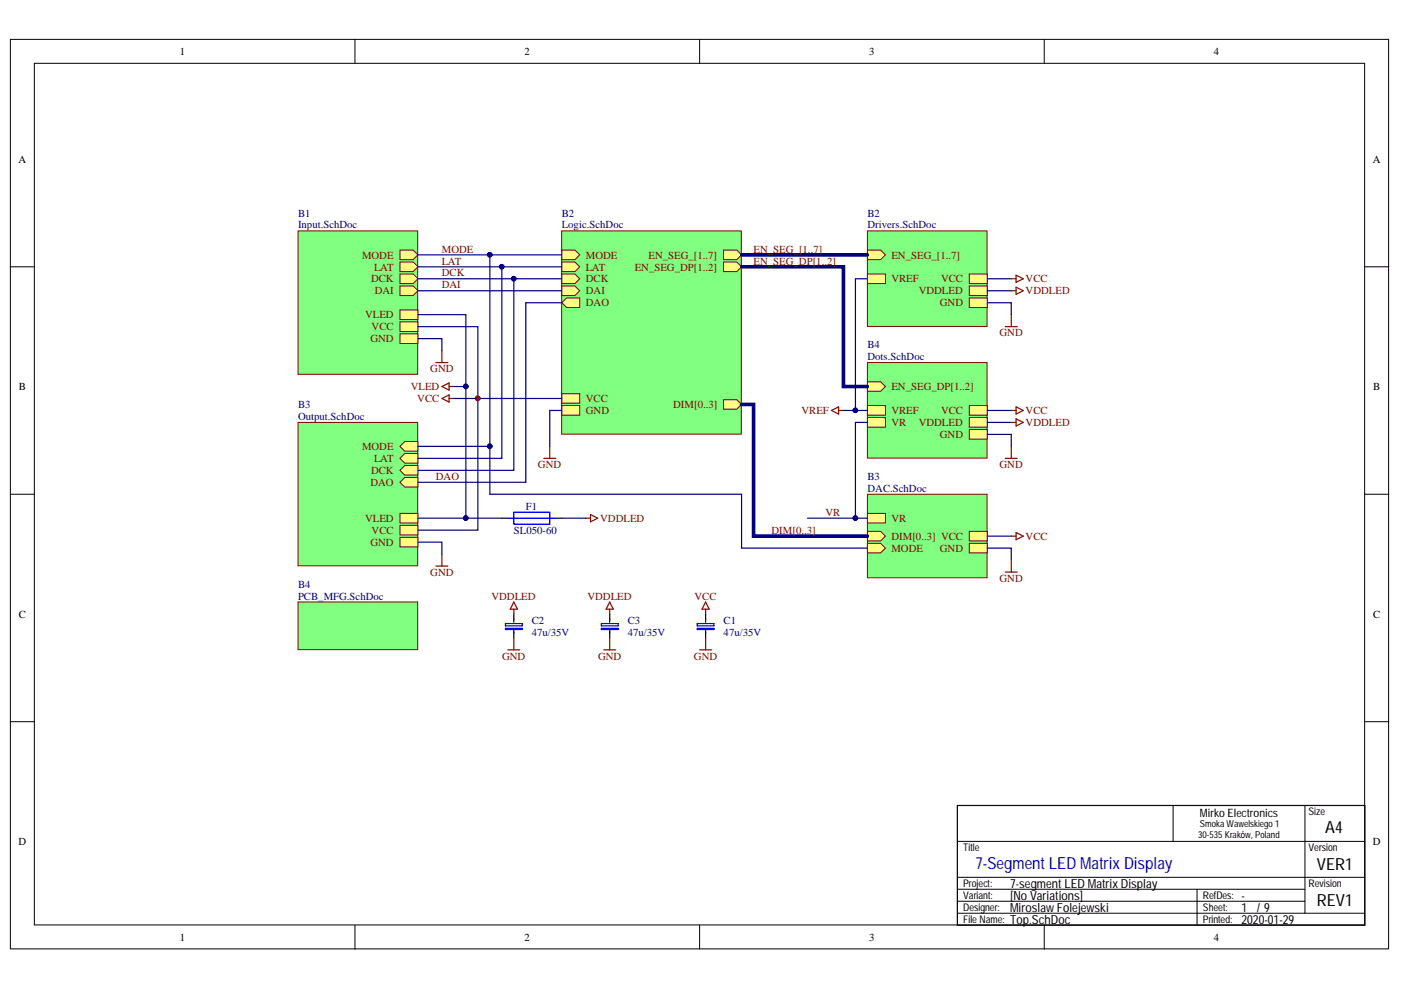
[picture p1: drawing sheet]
<svg xmlns="http://www.w3.org/2000/svg" width="297mm" height="210mm" viewBox="0 0 297 210" stroke-linecap="round" stroke-linejoin="round" font-family="sans-serif">
<defs><g id="words">
<g font-size="3.5">
<text x="281" y="176.6">A4</text>
<text x="279.2" y="184.5">VER1</text>
<text x="279.2" y="192.1">REV1</text>
</g>
<text font-size="3.5" fill="#00c" x="206.8" y="184.3">7-Segment LED Matrix Display</text>
<g font-size="2.7">
<text x="214.2" y="188.2">7-segment LED Matrix Display</text>
<text x="214.2" y="190.8">[No Variations]</text>
<text x="263.2" y="190.8">-</text>
<text x="214.2" y="195.9">Top.SchDoc</text>
<text x="214.2" y="193.3">Miroslaw Folejewski</text>
<text x="263.2" y="195.9">2020-01-29</text>
<text x="263.2" y="193.3">1</text>
<text x="266.5" y="193.3">/ 9</text>
</g>
<text font-size="2.4" x="254.4" y="173.3">Mirko Electronics</text>
<g font-size="2.3">
<text x="38.1" y="11.7">1</text>
<text x="111.2" y="11.7">2</text>
<text x="184.3" y="11.7">3</text>
<text x="257.3" y="11.7">4</text>
<text x="3.9" y="34.5">A</text>
<text x="291.1" y="34.5">A</text>
<text x="4" y="82.7">B</text>
<text x="291.2" y="82.7">B</text>
<text x="4" y="131">C</text>
<text x="291.2" y="131">C</text>
<text x="3.9" y="179.1">D</text>
<text x="291.1" y="179.1">D</text>
<text x="38.1" y="199.5">1</text>
<text x="111.2" y="199.5">2</text>
<text x="184.3" y="199.5">3</text>
<text x="257.3" y="199.5">4</text>
</g>
<g font-size="2.3" fill="#000080">
<text x="63.2" y="45.9">B1</text>
<text x="119.1" y="45.9">B2</text>
<text x="183.9" y="45.9">B2</text>
<text x="63.2" y="48.4">Input.SchDoc</text>
<text x="119.1" y="48.4">Logic.SchDoc</text>
<text x="183.9" y="48.4">Drivers.SchDoc</text>
<text x="183.9" y="73.8">B4</text>
<text x="183.9" y="76.4">Dots.SchDoc</text>
<text x="63.2" y="86.5">B3</text>
<text x="63.2" y="89.1">Output.SchDoc</text>
<text x="183.9" y="101.7">B3</text>
<text x="183.9" y="104.3">DAC.SchDoc</text>
<text x="108.9" y="113.2">SL050-60</text>
<text x="111.5" y="108.1">F1</text>
<text x="63.2" y="124.6">B4</text>
<text x="63.2" y="127.1">PCB_MFG.SchDoc</text>
<text x="112.7" y="132.2">C2</text>
<text x="112.7" y="134.8">47u/35V</text>
<text x="133.1" y="132.2">C3</text>
<text x="133.1" y="134.8">47u/35V</text>
<text x="153.4" y="132.2">C1</text>
<text x="153.4" y="134.8">47u/35V</text>
</g>
<g font-size="2.3" fill="#800000">
<text x="93.7" y="53.6">MODE</text>
<text x="159.8" y="53.6">EN_SEG_[1..7]</text>
<text x="76.8" y="54.8">MODE</text>
<text x="78.7" y="59.9">DCK</text>
<text x="79.3" y="57.4">LAT</text>
<text x="93.7" y="56.1">LAT</text>
<text x="93.7" y="58.6">DCK</text>
<text x="124.2" y="54.8">MODE</text>
<text x="124.2" y="57.4">LAT</text>
<text x="124.2" y="59.9">DCK</text>
<text x="134.6" y="57.4">EN_SEG_DP[1..2]</text>
<text x="137.5" y="54.8">EN_SEG_[1..7]</text>
<text x="159.8" y="56.1">EN_SEG_DP[1..2]</text>
<text x="189" y="54.8">EN_SEG_[1..7]</text>
<text x="189" y="59.9">VREF</text>
<text x="199.5" y="59.9">VCC</text>
<text x="217.5" y="59.9">VCC</text>
<text x="79.5" y="62.4">DAI</text>
<text x="93.7" y="61.2">DAI</text>
<text x="124.2" y="62.4">DAI</text>
<text x="124.2" y="65">DAO</text>
<text x="194.8" y="62.4">VDDLED</text>
<text x="199.3" y="65">GND</text>
<text x="217.5" y="62.4">VDDLED</text>
<text x="77.4" y="67.5">VLED</text>
<text x="78.8" y="70">VCC</text>
<text x="211.9" y="71.3">GND</text>
<text x="78.5" y="72.6">GND</text>
<text x="87.1" y="82.7">VLED</text>
<text x="91.2" y="78.9">GND</text>
<text x="189" y="82.7">EN_SEG_DP[1..2]</text>
<text x="88.5" y="85.3">VCC</text>
<text x="124.2" y="85.3">VCC</text>
<text x="124.2" y="87.8">GND</text>
<text x="142.7" y="86.5">DIM[0..3]</text>
<text x="169.9" y="87.8">VREF</text>
<text x="189" y="87.8">VREF</text>
<text x="199.5" y="87.8">VCC</text>
<text x="217.5" y="87.8">VCC</text>
<text x="76.8" y="95.4">MODE</text>
<text x="189" y="90.3">VR</text>
<text x="194.8" y="90.3">VDDLED</text>
<text x="199.3" y="92.9">GND</text>
<text x="217.5" y="90.3">VDDLED</text>
<text x="78.7" y="100.5">DCK</text>
<text x="79.3" y="97.9">LAT</text>
<text x="92.4" y="101.7">DAO</text>
<text x="114.1" y="99.2">GND</text>
<text x="211.9" y="99.2">GND</text>
<text x="78.5" y="103">DAO</text>
<text x="77.4" y="110.6">VLED</text>
<text x="78.8" y="113.2">VCC</text>
<text x="127.3" y="110.6">VDDLED</text>
<text x="163.6" y="113.2">DIM[0..3]</text>
<text x="175" y="109.4">VR</text>
<text x="189" y="110.6">VR</text>
<text x="78.5" y="115.7">GND</text>
<text x="189" y="114.5">DIM[0..3] VCC</text>
<text x="189" y="117">MODE</text>
<text x="199.3" y="117">GND</text>
<text x="217.5" y="114.5">VCC</text>
<text x="91.2" y="122.1">GND</text>
<text x="211.9" y="123.3">GND</text>
<text x="104.2" y="127.1">VDDLED</text>
<text x="124.5" y="127.1">VDDLED</text>
<text x="147.3" y="127.1">VCC</text>
<text x="106.4" y="139.8">GND</text>
<text x="126.8" y="139.8">GND</text>
<text x="147.1" y="139.8">GND</text>
</g>
<g font-size="2.2">
<text x="277.4" y="172.9">Size</text>
<text x="204.2" y="180.5">Title</text>
<text x="277.4" y="180.5">Version</text>
<text x="204.2" y="188.1">Project:</text>
<text x="204.2" y="190.6">Variant:</text>
<text x="255.1" y="190.6">RefDes:</text>
<text x="277.4" y="188.1">Revision</text>
<text x="204.2" y="195.7">File Name:</text>
<text x="204.2" y="193.2">Designer:</text>
<text x="255.1" y="195.7">Printed:</text>
<text x="255.1" y="193.2">Sheet:</text>
</g>
<g font-size="2">
<text x="254" y="177.7">30-535 Kraków, Poland</text>
<text x="254.4" y="175.4">Smoka Wawelskiego 1</text>
</g>
</g></defs>
<g fill="#fff" stroke="#000" stroke-width=".21">
<path d="M2.2 8.3h292.2v192.9h-292.2z"/>
<path d="M7.3 13.4h282v182.7h-282z"/>
</g>
<path d="M75.3 8.3v5.1M148.3 8.3v5.1M221.4 8.3v5.1M2.2 56.6h5.1M289.4 56.6h5.1M2.2 104.8h5.1M289.4 104.8h5.1M2.2 153h5.1M289.4 153h5.1M75.3 196.2v5M148.3 196.2v5M221.4 196.2v5" fill="none" stroke="#000" stroke-width=".21"/>
<circle cx="101.3" cy="84.5" r=".49" fill="#000080" stroke="#000080" stroke-width=".21"/>
<path d="M63.2 49h25.4v30.4h-25.4z" fill="#80ff80" stroke="#800000" stroke-width=".21"/>
<path d="M84.8 53h2.8l1 1-1 1h-2.8z" fill-rule="evenodd" fill="#ffff80"/>
<path d="M84.8 53h2.8l1 1-1 1h-2.8z" fill="none" stroke="#800000" stroke-width=".21"/>
<path d="M84.8 55.6h2.8l1 1-1 1h-2.8z" fill-rule="evenodd" fill="#ffff80"/>
<path d="M84.8 55.6h2.8l1 1-1 1h-2.8z" fill="none" stroke="#800000" stroke-width=".21"/>
<path d="M84.8 58.1h2.8l1 1-1 1h-2.8z" fill-rule="evenodd" fill="#ffff80"/>
<path d="M84.8 58.1h2.8l1 1-1 1h-2.8z" fill="none" stroke="#800000" stroke-width=".21"/>
<path d="M84.8 60.6h2.8l1 1-1 1.1h-2.8z" fill-rule="evenodd" fill="#ffff80"/>
<path d="M84.8 60.6h2.8l1 1-1 1.1h-2.8z" fill="none" stroke="#800000" stroke-width=".21"/>
<path d="M84.8 68.2h3.8v2.1h-3.8z" fill-rule="evenodd" fill="#ffff80"/>
<path d="M84.8 68.2h3.8v2.1h-3.8z" fill="none" stroke="#800000" stroke-width=".21"/>
<path d="M84.8 65.7h3.8v2h-3.8z" fill-rule="evenodd" fill="#ffff80"/>
<path d="M84.8 65.7h3.8v2h-3.8z" fill="none" stroke="#800000" stroke-width=".21"/>
<path d="M84.8 70.8h3.8v2h-3.8z" fill-rule="evenodd" fill="#ffff80"/>
<path d="M84.8 70.8h3.8v2h-3.8z" fill="none" stroke="#800000" stroke-width=".21"/>
<path d="M92.4 76.9h2.6M93.7 74.3v2.6" fill="none" stroke="#800000" stroke-width=".25"/>
<path d="M88.6 71.8h5.1v2.5" fill="none" stroke="#000080" stroke-width=".25"/>
<path d="M119.1 49h38.1v43.1h-38.1z" fill="#80ff80" stroke="#800000" stroke-width=".21"/>
<path d="M119.1 53h2.8l1 1-1 1h-2.8z" fill-rule="evenodd" fill="#ffff80"/>
<path d="M119.1 53h2.8l1 1-1 1h-2.8z" fill="none" stroke="#800000" stroke-width=".21"/>
<path d="M119.1 55.6h2.8l1 1-1 1h-2.8z" fill-rule="evenodd" fill="#ffff80"/>
<path d="M119.1 55.6h2.8l1 1-1 1h-2.8z" fill="none" stroke="#800000" stroke-width=".21"/>
<path d="M119.1 58.1h2.8l1 1-1 1h-2.8z" fill-rule="evenodd" fill="#ffff80"/>
<path d="M119.1 58.1h2.8l1 1-1 1h-2.8z" fill="none" stroke="#800000" stroke-width=".21"/>
<path d="M119.1 60.6h2.8l1 1-1 1.1h-2.8z" fill-rule="evenodd" fill="#ffff80"/>
<path d="M119.1 60.6h2.8l1 1-1 1.1h-2.8z" fill="none" stroke="#800000" stroke-width=".21"/>
<path d="M119.1 83.5h3.8v2h-3.8z" fill-rule="evenodd" fill="#ffff80"/>
<path d="M119.1 83.5h3.8v2h-3.8z" fill="none" stroke="#800000" stroke-width=".21"/>
<path d="M119.1 86h3.8v2h-3.8z" fill-rule="evenodd" fill="#ffff80"/>
<path d="M119.1 86h3.8v2h-3.8z" fill="none" stroke="#800000" stroke-width=".21"/>
<path d="M119.1 64.2l1-1h2.8v2h-2.8z" fill-rule="evenodd" fill="#ffff80"/>
<path d="M119.1 64.2l1-1h2.8v2h-2.8z" fill="none" stroke="#800000" stroke-width=".21"/>
<path d="M153.4 53h2.8l1 1-1 1h-2.8z" fill-rule="evenodd" fill="#ffff80"/>
<path d="M153.4 53h2.8l1 1-1 1h-2.8z" fill="none" stroke="#800000" stroke-width=".21"/>
<path d="M153.4 55.6h2.8l1 1-1 1h-2.8z" fill-rule="evenodd" fill="#ffff80"/>
<path d="M153.4 55.6h2.8l1 1-1 1h-2.8z" fill="none" stroke="#800000" stroke-width=".21"/>
<path d="M153.4 84.7h2.8l1 1.1-1 1h-2.8z" fill-rule="evenodd" fill="#ffff80"/>
<path d="M153.4 84.7h2.8l1 1.1-1 1h-2.8z" fill="none" stroke="#800000" stroke-width=".21"/>
<path d="M214.4 59.1h1M215.4 58.3l1.6 .8-1.6 .8zM93.7 84.5l1.5-.8v1.6zM95.2 84.5h1M115.3 97.2h2.5M116.6 94.6v2.6" fill="none" stroke="#800000" stroke-width=".25"/>
<path d="M88.6 54h30.5M88.6 56.6h30.5M88.6 59.1h30.5M209.3 59.1h5.1M88.6 61.6h30.5M119.1 87h-2.5v7.6" fill="none" stroke="#000080" stroke-width=".25"/>
<g fill="#000080" stroke="#000080" stroke-width=".21">
<circle cx="103.8" cy="54" r=".48"/>
<circle cx="106.4" cy="56.5" r=".48"/>
<circle cx="108.9" cy="59.1" r=".48"/>
</g>
<path d="M63.2 89.6h25.4v30.4h-25.4z" fill="#80ff80" stroke="#800000" stroke-width=".21"/>
<path d="M84.8 94.6l1-1h2.8v2.1h-2.8z" fill-rule="evenodd" fill="#ffff80"/>
<path d="M84.8 94.6l1-1h2.8v2.1h-2.8z" fill="none" stroke="#800000" stroke-width=".21"/>
<path d="M84.8 97.2l1-1h2.8v2h-2.8z" fill-rule="evenodd" fill="#ffff80"/>
<path d="M84.8 97.2l1-1h2.8v2h-2.8z" fill="none" stroke="#800000" stroke-width=".21"/>
<path d="M84.8 99.7l1-1h2.8v2h-2.8z" fill-rule="evenodd" fill="#ffff80"/>
<path d="M84.8 99.7l1-1h2.8v2h-2.8z" fill="none" stroke="#800000" stroke-width=".21"/>
<path d="M84.8 111.4h3.8v2h-3.8z" fill-rule="evenodd" fill="#ffff80"/>
<path d="M84.8 111.4h3.8v2h-3.8z" fill="none" stroke="#800000" stroke-width=".21"/>
<path d="M84.8 108.9h3.8v2h-3.8z" fill-rule="evenodd" fill="#ffff80"/>
<path d="M84.8 108.9h3.8v2h-3.8z" fill="none" stroke="#800000" stroke-width=".21"/>
<path d="M84.8 113.9h3.8v2.1h-3.8z" fill-rule="evenodd" fill="#ffff80"/>
<path d="M84.8 113.9h3.8v2.1h-3.8z" fill="none" stroke="#800000" stroke-width=".21"/>
<path d="M84.8 102.3l1-1.1h2.8v2.1h-2.8z" fill-rule="evenodd" fill="#ffff80"/>
<path d="M84.8 102.3l1-1.1h2.8v2.1h-2.8z" fill="none" stroke="#800000" stroke-width=".21"/>
<path d="M213.1 69.3h2.6M214.4 66.7v2.6" fill="none" stroke="#800000" stroke-width=".25"/>
<path d="M103.9 54v40.6h-15.3M106.4 56.6v40.6h-17.8M108.9 59.1v40.6h-20.3M119.1 64.2h-7.6v38.1h-22.9M209.3 64.2h5.1v2.5" fill="none" stroke="#000080" stroke-width=".25"/>
<g fill="#000080" stroke="#000080" stroke-width=".21">
<circle cx="103.8" cy="94.6" r=".48"/>
<circle cx="103.8" cy="54" r=".48"/>
<circle cx="106.4" cy="56.5" r=".48"/>
<circle cx="108.9" cy="59.1" r=".48"/>
</g>
<path d="M63.2 127.6h25.4v10.1h-25.4z" fill="#80ff80" stroke="#800000" stroke-width=".21"/>
<g fill="none" stroke="#00f" stroke-width=".25">
<path d="M107.7 109.9h10.1M108.9 108.6h7.7v2.5h-7.7zM107.2 133.2h3.5v.3h-3.5zM107.2 132.2h3.5v.5h-3.5zM108.9 131.2v.7M108.9 133.5v.7M127.5 133.2h3.5v.3h-3.5zM127.5 132.2h3.5v.5h-3.5zM129.3 131.2v.7M129.3 133.5v.7M147.8 132.2h3.6v.5h-3.6zM147.8 133.2h3.6v.3h-3.6z"/>
<path d="M149.6 131.2v.7M149.6 133.5v.7"/>
</g>
<path d="M106.4 109.9h1.3M117.8 109.9h1.3M108.9 130.2v1.2M108.9 134v1.2M129.3 130.2v1.2M129.3 134v1.2M149.6 130.2v1.2M149.6 134v1.2" fill="none" stroke="#000" stroke-width=".25"/>
<g fill="none" stroke="#800000" stroke-width=".25">
<path d="M93.7 82l1.5-.8v1.5zM95.2 82h1M124.2 109.9h1M125.2 109.1l1.5 .8-1.5 .7zM107.7 137.8h2.5M108.9 127.6l.8 1.6h-1.5zM108.9 129.2v1M108.9 135.2v2.6M128 137.8h2.5M129.3 127.6l.7 1.6h-1.5zM129.3 129.2v1M129.3 135.2v2.6"/>
<path d="M148.3 137.8h2.6M149.6 129.2v1M149.6 135.2v2.6M149.6 127.6l.8 1.6h-1.6z"/>
</g>
<path d="M183.9 49h25.4v20.2h-25.4z" fill="#80ff80" stroke="#800000" stroke-width=".21"/>
<path d="M183.9 53h2.8l1 1-1 1h-2.8z" fill-rule="evenodd" fill="#ffff80"/>
<path d="M183.9 53h2.8l1 1-1 1h-2.8z" fill="none" stroke="#800000" stroke-width=".21"/>
<path d="M205.5 58.1h3.8v2h-3.8z" fill-rule="evenodd" fill="#ffff80"/>
<path d="M205.5 58.1h3.8v2h-3.8z" fill="none" stroke="#800000" stroke-width=".21"/>
<path d="M205.5 60.6h3.8v2.1h-3.8z" fill-rule="evenodd" fill="#ffff80"/>
<path d="M205.5 60.6h3.8v2.1h-3.8z" fill="none" stroke="#800000" stroke-width=".21"/>
<path d="M205.5 63.2h3.8v2h-3.8z" fill-rule="evenodd" fill="#ffff80"/>
<path d="M205.5 63.2h3.8v2h-3.8z" fill="none" stroke="#800000" stroke-width=".21"/>
<path d="M183.9 58.1h3.8v2h-3.8z" fill-rule="evenodd" fill="#ffff80"/>
<path d="M183.9 58.1h3.8v2h-3.8z" fill="none" stroke="#800000" stroke-width=".21"/>
<path d="M88.6 69.3h12.7v43.1h-12.7M88.6 66.7h10.2v43.2h-10.2M96.2 84.5h22.9M96.2 82h2.6M98.8 109.9h7.6M119.1 109.9h5.1" fill="none" stroke="#000080" stroke-width=".25"/>
<g fill="#000080" stroke="#000080" stroke-width=".21">
<circle cx="98.7" cy="81.9" r=".48"/>
<circle cx="98.7" cy="109.8" r=".48"/>
</g>
<circle cx="101.3" cy="84.5" r=".49" fill="#800000" stroke="#800000" stroke-width=".21"/>
<path d="M183.9 104.8h25.4v17.7h-25.4z" fill="#80ff80" stroke="#800000" stroke-width=".21"/>
<path d="M183.9 112.7h2.8l1 1-1 1h-2.8z" fill-rule="evenodd" fill="#ffff80"/>
<path d="M183.9 112.7h2.8l1 1-1 1h-2.8z" fill="none" stroke="#800000" stroke-width=".21"/>
<path d="M205.5 112.7h3.8v2h-3.8z" fill-rule="evenodd" fill="#ffff80"/>
<path d="M205.5 112.7h3.8v2h-3.8z" fill="none" stroke="#800000" stroke-width=".21"/>
<path d="M183.9 115.2h2.8l1 1-1 1h-2.8z" fill-rule="evenodd" fill="#ffff80"/>
<path d="M183.9 115.2h2.8l1 1-1 1h-2.8z" fill="none" stroke="#800000" stroke-width=".21"/>
<path d="M205.5 115.2h3.8v2h-3.8z" fill-rule="evenodd" fill="#ffff80"/>
<path d="M205.5 115.2h3.8v2h-3.8z" fill="none" stroke="#800000" stroke-width=".21"/>
<path d="M183.9 108.9h3.8v2h-3.8z" fill-rule="evenodd" fill="#ffff80"/>
<path d="M183.9 108.9h3.8v2h-3.8z" fill="none" stroke="#800000" stroke-width=".21"/>
<path d="M157.2 54h26.7" fill="none" stroke="#000080" stroke-width=".76"/>
<path d="M214.4 61.6h1M215.4 60.9l1.6 .7-1.6 .8z" fill="none" stroke="#800000" stroke-width=".25"/>
<path d="M209.3 61.6h5.1" fill="none" stroke="#000080" stroke-width=".25"/>
<path d="M183.9 76.9h25.4v20.2h-25.4z" fill="#80ff80" stroke="#800000" stroke-width=".21"/>
<path d="M183.9 80.9h2.8l1 1.1-1 1h-2.8z" fill-rule="evenodd" fill="#ffff80"/>
<path d="M183.9 80.9h2.8l1 1.1-1 1h-2.8z" fill="none" stroke="#800000" stroke-width=".21"/>
<path d="M205.5 86h3.8v2h-3.8z" fill-rule="evenodd" fill="#ffff80"/>
<path d="M205.5 86h3.8v2h-3.8z" fill="none" stroke="#800000" stroke-width=".21"/>
<path d="M205.5 88.5h3.8v2.1h-3.8z" fill-rule="evenodd" fill="#ffff80"/>
<path d="M205.5 88.5h3.8v2.1h-3.8z" fill="none" stroke="#800000" stroke-width=".21"/>
<path d="M205.5 91.1h3.8v2h-3.8z" fill-rule="evenodd" fill="#ffff80"/>
<path d="M205.5 91.1h3.8v2h-3.8z" fill="none" stroke="#800000" stroke-width=".21"/>
<path d="M183.9 86h3.8v2h-3.8z" fill-rule="evenodd" fill="#ffff80"/>
<path d="M183.9 86h3.8v2h-3.8z" fill="none" stroke="#800000" stroke-width=".21"/>
<path d="M183.9 88.5h3.8v2.1h-3.8z" fill-rule="evenodd" fill="#ffff80"/>
<path d="M183.9 88.5h3.8v2.1h-3.8z" fill="none" stroke="#800000" stroke-width=".21"/>
<path d="M183.9 59.1h-2.5v27.9h2.5M103.9 94.6v10.2h53.3v11.4h26.7M178.8 87h2.6M183.9 89.6h-2.5v20.3h2.5M209.3 92.1h5.1v2.5M209.3 87h5.1M209.3 89.6h5.1M88.6 114.9h5.1v2.6M171.2 109.9h10.2M209.3 116.2h5.1v2.6M209.3 113.7h5.1" fill="none" stroke="#000080" stroke-width=".25"/>
<g fill="#000080" stroke="#000080" stroke-width=".21">
<circle cx="181.3" cy="87" r=".48"/>
<circle cx="181.3" cy="109.8" r=".48"/>
<circle cx="103.8" cy="94.6" r=".48"/>
</g>
<g fill="none" stroke="#800000" stroke-width=".25">
<path d="M176.3 87l1.5-.7v1.5zM177.8 87h1M213.1 97.2h2.6M214.4 87h1M214.4 94.6v2.6M214.4 89.6h1M215.4 86.3l1.6 .7-1.6 .8zM215.4 88.8l1.6 .8-1.6 .7zM93.7 117.5v2.5M214.4 118.8v2.5M214.4 113.7h1M215.4 112.9l1.6 .8-1.6 .7z"/>
<path d="M92.4 120h2.6M213.1 121.3h2.6"/>
</g>
<path d="M157.2 56.6h21.6v25.4h5.1M157.2 85.8h2.6v27.9h24.1" fill="none" stroke="#000080" stroke-width=".76"/>
<path d="M203 170.8h86.4v25.4h-86.4z" fill="none" stroke="#000" stroke-width=".25"/>
<path d="M203 178.4h86.4M248.7 170.8v7.6M276.7 170.8v22.8M203 188.5h73.7M203 191.1h73.7M203 186h86.4M203 193.6h86.4M253.8 188.5v7.7" fill="none" stroke="#000" stroke-width=".21"/>
<use href="#words"/>
</svg>
